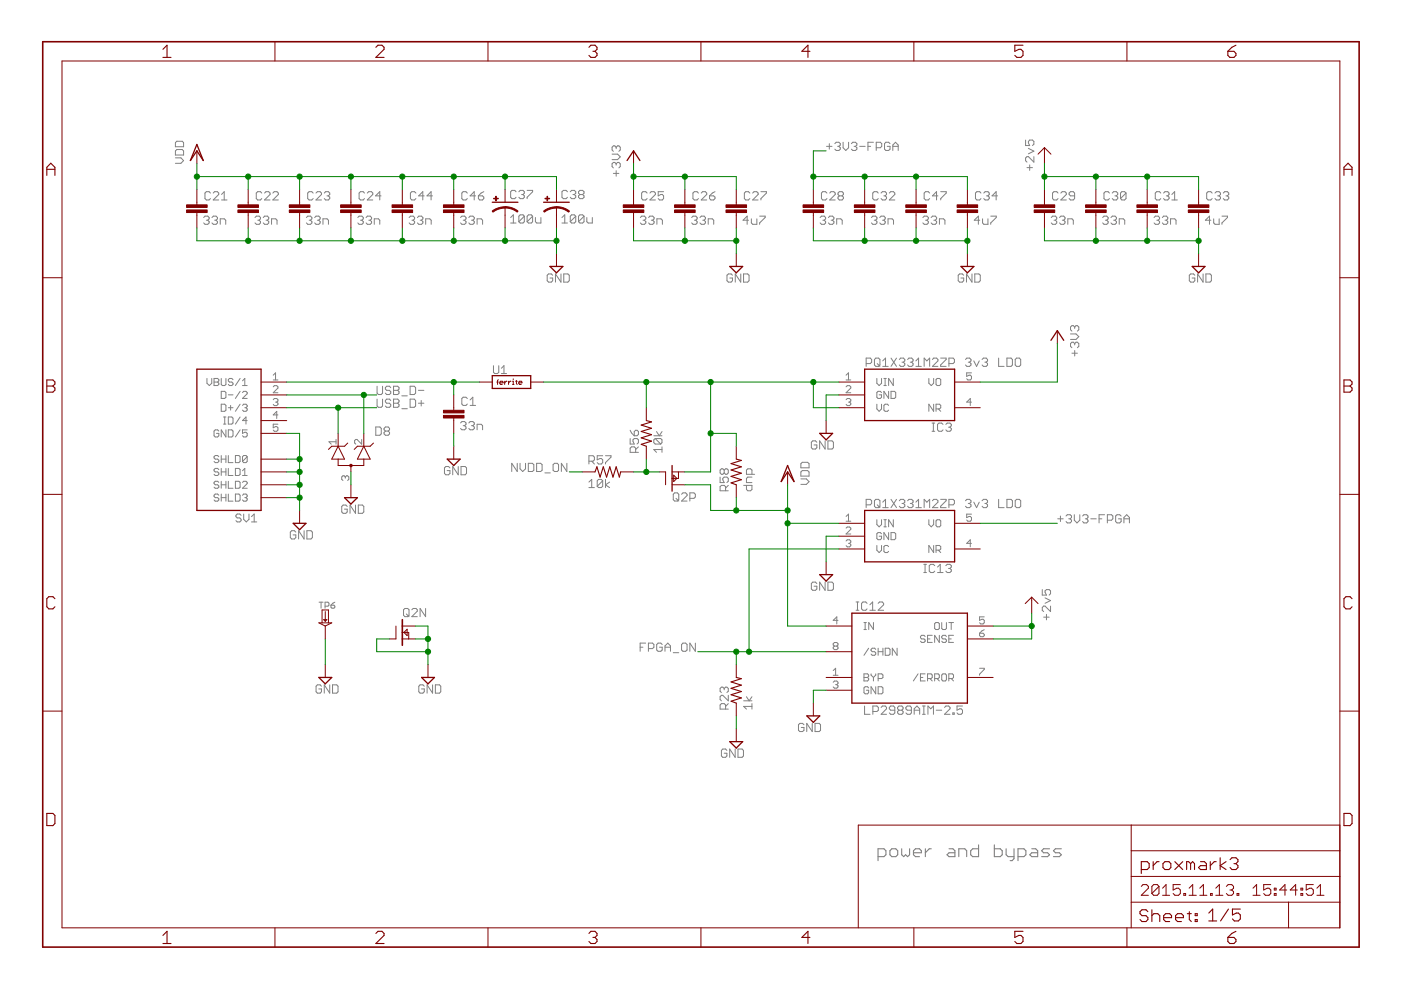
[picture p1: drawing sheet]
<svg xmlns="http://www.w3.org/2000/svg" width="297mm" height="210mm" viewBox="0 0 297 210" stroke-linecap="round" stroke-linejoin="round" font-family="sans-serif">
<g fill="none" stroke="#808080" stroke-width=".21">
<path d="M37.2 33.5h1.2l.5 .6-.5 .5h-1.2M37.5 31.7h1.1l.3 .3v.9h-1.7v-.9zM37.5 30h1.1l.3 .2v.9h-1.7v-.9zM129.8 32.7h1.1l.6 .6-.6 .5h-1.1M130 36.8h1.2M130.6 31.2v.3M130.6 34.7v.3M130.6 36.2v1.2M130.6 34.7l-.3-.3h-.3l-.2 .3v.6l.2 .3M130.6 31.2l-.3-.3h-.3l-.2 .3v.6l.2 .3M130.6 34.7l.3-.3h.3l.3 .3v.6l-.3 .3M130.6 31.2l.3-.3h.3l.3 .3v.6l-.3 .3"/>
<path d="M175.2 31h1.2M175.8 30.5v1.1M177 30.5l.3-.3h.6l.3 .3v.3l-.3 .2M177.6 31h.3M177.9 31l.3 .3v.3l-.3 .3h-.6l-.3-.3M178.8 30.2v1.1l.5 .6 .6-.6v-1.1M180.5 30.5l.3-.3h.6l.3 .3v.3l-.3 .2M181.1 31h.3M181.4 31l.3 .3v.3l-.3 .3h-.6l-.3-.3M182.3 31h1.1M184 31h.6M185.2 30.2h-1.2v1.7"/>
<path d="M185.8 31.3h.8l.3-.3v-.5l-.3-.3h-.8v1.7M188.7 30.5l-.3-.3h-.6l-.3 .3v1.1l.3 .3h.6l.3-.3v-.6h-.6M189.3 31h1.1M189.3 31.9v-1.1l.6-.6 .5 .6v1.1M217.4 29.7v1.2h.9l-.3-.6v-.3l.3-.3h.6l.3 .3v.6l-.3 .3M217.7 35.5h1.2M218 31.5l1.2 .5-1.2 .6M218.3 35v1.1M219.2 33.2v1.2l-1.2-1.2h-.3l-.3 .3v.6l.3 .3M43.2 46.1l.3-.3h.5l.3 .3v.3l-.3 .3M43.8 46.7h.2M44 46.7l.3 .3v.3l-.3 .3h-.5l-.3-.3"/>
<path d="M44.6 40.9l-.3-.3h-.5l-.3 .3v1.2l.3 .3h.5l.3-.3M44.9 46.1l.3-.3h.6l.3 .3v.3l-.3 .3M45.2 40.9l.3-.3h.6l.3 .3v.3l-1.2 1.2h1.2M45.5 46.7h.3M45.8 46.7l.3 .3v.3l-.3 .3h-.6l-.3-.3M46.7 47.6v-1.2h.9l.3 .3v.9M47 42.4h1.1M47 41.2l.5-.6v1.8M54.1 46.1l.3-.3h.5l.3 .3v.3l-.3 .3M54.7 46.7h.2M54.9 46.7l.3 .3v.3l-.3 .3h-.5l-.3-.3M55.5 40.9l-.3-.3h-.6l-.3 .3v1.2l.3 .3h.6l.3-.3"/>
<path d="M55.8 46.1l.3-.3h.6l.3 .3v.3l-.3 .3M56.1 40.9l.3-.3h.6l.3 .3v.3l-1.2 1.2h1.2M56.4 46.7h.3M56.7 46.7l.3 .3v.3l-.3 .3h-.6l-.3-.3M57.6 47.6v-1.2h.9l.2 .3v.9M57.8 40.9l.3-.3h.6l.3 .3v.3l-1.2 1.2h1.2M65 46.1l.3-.3h.5l.3 .3v.3l-.3 .3M65.6 46.7h.2M65.8 46.7l.3 .3v.3l-.3 .3h-.5l-.3-.3M66.4 40.9l-.3-.3h-.6l-.3 .3v1.2l.3 .3h.6l.3-.3M66.7 46.1l.3-.3h.6l.3 .3v.3l-.3 .3M67 40.9l.3-.3h.6l.3 .3v.3l-1.2 1.2h1.2"/>
<path d="M67.3 46.7h.3M67.6 46.7l.3 .3v.3l-.3 .3h-.6l-.3-.3M68.5 47.6v-1.2h.8l.3 .3v.9M68.7 40.9l.3-.3h.6l.3 .3v.3l-.3 .3M69.3 41.5h.3M69.6 41.5l.3 .3v.3l-.3 .3h-.6l-.3-.3M75.9 46.1l.2-.3h.6l.3 .3v.3l-.3 .3M76.4 46.7h.3M76.7 46.7l.3 .3v.3l-.3 .3h-.6l-.2-.3M77.3 40.9l-.3-.3h-.6l-.3 .3v1.2l.3 .3h.6l.3-.3M77.6 46.1l.3-.3h.6l.3 .3v.3l-.3 .3M77.9 40.9l.3-.3h.6l.2 .3v.3l-1.1 1.2h1.1"/>
<path d="M78.2 46.7h.3M78.5 46.7l.3 .3v.3l-.3 .3h-.6l-.3-.3M79.4 47.6v-1.2h.8l.3 .3v.9M80.8 41.5h-1.2l.9-.9v1.8M86.7 46.1l.3-.3h.6l.3 .3v.3l-.3 .3M87.3 46.7h.3M87.6 46.7l.3 .3v.3l-.3 .3h-.6l-.3-.3M88.2 40.9l-.3-.3h-.6l-.3 .3v1.2l.3 .3h.6l.3-.3M88.5 46.1l.3-.3h.6l.3 .3v.3l-.3 .3M89.1 46.7h.3M89.4 46.7l.3 .3v.3l-.3 .3h-.6l-.3-.3M89.9 41.5h-1.1l.8-.9v1.8"/>
<path d="M90.3 47.6v-1.2h.8l.3 .3v.9M91.7 41.5h-1.2l.9-.9v1.8M97.6 46.1l.3-.3h.6l.3 .3v.3l-.3 .3M98.2 46.7h.3M98.5 46.7l.3 .3v.3l-.3 .3h-.6l-.3-.3M99.1 40.9l-.3-.3h-.6l-.3 .3v1.2l.3 .3h.6l.3-.3M99.4 46.1l.3-.3h.6l.3 .3v.3l-.3 .3M100 46.7h.3M100.3 46.7l.3 .3v.3l-.3 .3h-.6l-.3-.3M100.8 41.5h-1.1l.8-.9v1.8M101.2 47.6v-1.2h.8l.3 .3v.9M101.4 41.5h.9l.3 .3v.3l-.3 .3h-.6l-.3-.3z"/>
<path d="M102.6 40.6l-.6 .3-.6 .6M108.3 46.1l.5-.5v1.7M108.3 47.3h1.1M109.4 40.7l-.3-.3h-.6l-.2 .3v1.1l.2 .3h.6l.3-.3M110 40.7l.3-.3h.6l.3 .3v.3l-.3 .3M110.6 41.3h.3M110.9 41.3l.3 .2v.3l-.3 .3h-.6l-.3-.3M111.2 45.8v1.2l-.3 .3h-.6l-.3-.3M111.2 45.8l-.3-.2h-.6l-.3 .2v1.2M111.2 45.8l-1.2 1.2M111.8 40.4h1.1v.3l-1.1 1.1v.3M112.9 45.8v1.2l-.3 .3h-.5l-.3-.3"/>
<path d="M112.9 45.8l-.3-.2h-.5l-.3 .2v1.2M112.9 45.8l-1.1 1.2M113.5 46.1v.9l.3 .3h.9v-1.2M117.2 58.4l-.3-.3h-.6l-.3 .3v1.1l.3 .3h.6l.3-.3v-.6h-.6M118.9 58.1v1.7l-1.1-1.7v1.7M119.1 47.3h1.2M119.1 46.1l.6-.5v1.7M119.5 58.1h.9l.3 .3v1.1l-.3 .3h-.9zM120.3 40.7l-.3-.3h-.6l-.3 .3v1.1l.3 .3h.6l.3-.3M120.9 40.7l.3-.3h.6l.3 .3v.3l-.3 .3M121.5 41.3h.3M121.8 41.3l.3 .2v.3l-.3 .3h-.6l-.3-.3"/>
<path d="M122.1 45.8v1.2l-.3 .3h-.6l-.3-.3M122.1 45.8l-.3-.2h-.6l-.3 .2v1.2M122.1 45.8l-1.2 1.2M123 41.3l-.3-.3v-.3l.3-.3h.5l.3 .3v.3l-.3 .3M123 41.3l-.3 .2v.3l.3 .3h.5l.3-.3v-.3l-.3-.2M123 41.3h.5M123.8 45.8v1.2l-.3 .3h-.5l-.3-.3M123.8 45.8l-.3-.2h-.5l-.3 .2v1.2M123.8 45.8l-1.1 1.2M124.4 46.1v.9l.3 .3h.9v-1.2M135.8 46.1l.3-.3h.5l.3 .3v.3l-.3 .3M136.3 46.7h.3"/>
<path d="M136.6 46.7l.3 .3v.3l-.3 .3h-.5l-.3-.3M137.2 40.9l-.3-.3h-.6l-.3 .3v1.2l.3 .3h.6l.3-.3M137.5 46.1l.3-.3h.6l.3 .3v.3l-.3 .3M137.8 40.9l.3-.3h.6l.3 .3v.3l-1.2 1.2h1.2M138.1 46.7h.3M138.4 46.7l.3 .3v.3l-.3 .3h-.6l-.3-.3M139.3 47.6v-1.2h.8l.3 .3v.9M140.7 40.6h-1.1v.9l.8-.3 .3 .3v.6l-.3 .3h-.6l-.2-.3M146.6 46.1l.3-.3h.6l.3 .3v.3l-.3 .3M147.2 46.7h.3M147.5 46.7l.3 .3v.3l-.3 .3h-.6l-.3-.3M148.1 40.9l-.3-.3h-.6l-.3 .3v1.2l.3 .3h.6l.3-.3"/>
<path d="M148.4 46.1l.3-.3h.6l.3 .3v.3l-.3 .3M148.7 40.9l.3-.3h.5l.3 .3v.3l-1.1 1.2h1.1M149 46.7h.3M149.3 46.7l.3 .3v.3l-.3 .3h-.6l-.3-.3M150.2 47.6v-1.2h.8l.3 .3v.9M150.4 41.5h.9l.3 .3v.3l-.3 .3h-.6l-.3-.3zM151.6 40.6l-.6 .3-.6 .6M155.3 58.4l-.3-.3h-.6l-.3 .3v1.1l.3 .3h.6l.3-.3v-.6h-.6M157.1 58.1v1.7l-1.2-1.7v1.7M157.6 58.1h.9l.3 .3v1.1l-.3 .3h-.9zM158.7 46.7h-1.2l.9-.9v1.8M159 40.9l-.3-.3h-.6l-.3 .3v1.2l.3 .3h.6l.3-.3"/>
<path d="M159.3 46.4v.9l.3 .3h.9v-1.2M159.6 40.9l.3-.3h.5l.3 .3v.3l-1.1 1.2h1.1M161.1 45.8h1.1v.3l-1.1 1.2v.3M161.3 40.6h1.2v.3l-1.2 1.2v.3M173.9 46.1l.3-.3h.6l.2 .3v.3l-.2 .3M174.5 46.7h.3M174.8 46.7l.2 .3v.3l-.2 .3h-.6l-.3-.3M175.3 40.9l-.3-.3h-.6l-.2 .3v1.2l.2 .3h.6l.3-.3M175.6 46.1l.3-.3h.6l.3 .3v.3l-.3 .3M175.9 40.9l.3-.3h.6l.3 .3v.3l-1.2 1.2h1.2M176.2 46.7h.3M176.5 46.7l.3 .3v.3l-.3 .3h-.6l-.3-.3"/>
<path d="M177.4 47.6v-1.2h.9l.3 .3v.9M177.9 41.5l-.2-.3v-.3l.2-.3h.6l.3 .3v.3l-.3 .3M177.9 41.5l-.2 .3v.3l.2 .3h.6l.3-.3v-.3l-.3-.3M177.9 41.5h.6M184.8 46.1l.3-.3h.6l.2 .3v.3l-.2 .3M185.4 46.7h.3M185.7 46.7l.2 .3v.3l-.2 .3h-.6l-.3-.3M186.2 40.9l-.3-.3h-.6l-.3 .3v1.2l.3 .3h.6l.3-.3M186.5 46.1l.3-.3h.6l.3 .3v.3l-.3 .3M186.8 40.9l.3-.3h.6l.3 .3v.3l-.3 .3M187.1 46.7h.3M187.4 41.5h.3"/>
<path d="M187.4 46.7l.3 .3v.3l-.3 .3h-.6l-.3-.3M187.7 41.5l.3 .3v.3l-.3 .3h-.6l-.3-.3M188.3 47.6v-1.2h.8l.3 .3v.9M188.6 40.9l.2-.3h.6l.3 .3v.3l-1.1 1.2h1.1M195.7 46.1l.3-.3h.5l.3 .3v.3l-.3 .3M196.2 46.7h.3M196.5 46.7l.3 .3v.3l-.3 .3h-.5l-.3-.3M197.1 40.9l-.3-.3h-.6l-.3 .3v1.2l.3 .3h.6l.3-.3M197.4 46.1l.3-.3h.6l.3 .3v.3l-.3 .3M198 46.7h.3M198.3 46.7l.3 .3v.3l-.3 .3h-.6l-.3-.3M198.9 41.5h-1.2l.9-.9v1.8"/>
<path d="M199.2 47.6v-1.2h.8l.3 .3v.9M199.5 40.6h1.1v.3l-1.1 1.2v.3M204.3 58.4l-.3-.3h-.5l-.3 .3v1.1l.3 .3h.5l.3-.3v-.6h-.6M206.1 58.1v1.7l-1.2-1.7v1.7M206.7 58.1h.8l.3 .3v1.1l-.3 .3h-.8zM207.7 46.7h-1.1l.8-.9v1.8M208 40.9l-.3-.3h-.6l-.3 .3v1.2l.3 .3h.6l.3-.3M208.3 46.4v.9l.3 .3h.9v-1.2M208.6 40.9l.3-.3h.6l.2 .3v.3l-.2 .3M209.2 41.5h.3M209.5 41.5l.2 .3v.3l-.2 .3h-.6l-.3-.3M210.1 45.8h1.1v.3l-1.1 1.2v.3"/>
<path d="M211.5 41.5h-1.2l.9-.9v1.8M222.9 46.1l.3-.3h.6l.2 .3v.3l-.2 .3M223.5 46.7h.3M223.8 46.7l.2 .3v.3l-.2 .3h-.6l-.3-.3M224.3 40.9l-.3-.3h-.5l-.3 .3v1.2l.3 .3h.5l.3-.3M224.6 46.1l.3-.3h.6l.3 .3v.3l-.3 .3M224.9 40.9l.3-.3h.6l.3 .3v.3l-1.2 1.2h1.2M225.2 46.7h.3M225.5 46.7l.3 .3v.3l-.3 .3h-.6l-.3-.3M226.4 47.6v-1.2h.9l.3 .3v.9M227.8 41.5h-.8l-.3-.3v-.3l.3-.3h.5l.3 .3v1.2l-.3 .3h-.5l-.3-.3M233.8 46.1l.3-.3h.6l.2 .3v.3l-.2 .3"/>
<path d="M234.4 46.7h.3M234.7 46.7l.2 .3v.3l-.2 .3h-.6l-.3-.3M235.2 40.9l-.3-.3h-.5l-.3 .3v1.2l.3 .3h.5l.3-.3M235.5 46.1l.3-.3h.6l.3 .3v.3l-.3 .3M235.8 40.9l.3-.3h.6l.3 .3v.3l-.3 .3M236.1 46.7h.3M236.4 41.5h.3M236.4 46.7l.3 .3v.3l-.3 .3h-.6l-.3-.3M236.7 41.5l.3 .3v.3l-.3 .3h-.6l-.3-.3M237.3 47.6v-1.2h.9l.3 .3v.9M238.7 40.9l-.3-.3h-.6l-.2 .3v1.2M238.7 40.9v1.2l-.3 .3h-.6l-.2-.3"/>
<path d="M238.7 40.9l-1.1 1.2M244.7 46.1l.3-.3h.6l.3 .3v.3l-.3 .3M245.3 46.7h.3M245.6 46.7l.3 .3v.3l-.3 .3h-.6l-.3-.3M246.1 40.9l-.3-.3h-.6l-.3 .3v1.2l.3 .3h.6l.3-.3M246.4 46.1l.3-.3h.6l.3 .3v.3l-.3 .3M246.7 40.9l.3-.3h.6l.3 .3v.3l-.3 .3M247 46.7h.3M247.3 41.5h.3M247.3 46.7l.3 .3v.3l-.3 .3h-.6l-.3-.3M247.6 41.5l.3 .3v.3l-.3 .3h-.6l-.3-.3M248.2 47.6v-1.2h.9l.2 .3v.9"/>
<path d="M248.5 42.4h1.1M248.5 41.2l.5-.6v1.8M253.3 58.4l-.3-.3h-.5l-.3 .3v1.1l.3 .3h.5l.3-.3v-.6h-.5M255.1 58.1v1.7l-1.2-1.7v1.7M255.7 58.1h.8l.3 .3v1.1l-.3 .3h-.8zM256.7 46.7h-1.1l.8-.9v1.8M257 40.9l-.3-.3h-.6l-.3 .3v1.2l.3 .3h.6l.3-.3M257.3 46.4v.9l.3 .3h.9v-1.2M257.6 40.9l.3-.3h.6l.3 .3v.3l-.3 .3M258.2 41.5h.3M258.5 41.5l.3 .3v.3l-.3 .3h-.6l-.3-.3M259.1 45.8h1.1v.3l-1.1 1.2v.3"/>
<path d="M259.4 40.9l.3-.3h.5l.3 .3v.3l-.3 .3M259.9 41.5h.3M260.2 41.5l.3 .3v.3l-.3 .3h-.5l-.3-.3M57.9 79.5l.5-.4v1.5M104.6 77.5v1.4l.3 .3h.6l.2-.3v-1.4M106.3 79.2h1.1M106.3 78.1l.5-.6v1.7M179.4 79.5l.5-.4v1.5M183.6 77.1h.9l.3-.3v-.6l-.3-.3h-.9v1.8M185.7 75.9h.6l.3 .3v1.2l-.3 .3h-.6l-.3-.3v-1.2zM186 77.1l.6 .6M187.2 77.7h1.1"/>
<path d="M187.2 76.5l.5-.6v1.8M188.9 75.9l1.2 1.8M190.1 75.9l-1.2 1.8M190.7 76.2l.3-.3h.5l.3 .3v.3l-.3 .3M191.2 76.8h.3M191.5 76.8l.3 .3v.3l-.3 .3h-.5l-.3-.3M192.4 76.2l.3-.3h.6l.3 .3v.3l-.3 .3M193 76.8h.3M193.3 76.8l.3 .3v.3l-.3 .3h-.6l-.3-.3M194.2 77.7h1.1M194.2 76.5l.6-.6v1.8M195.9 77.7v-1.8l.6 .6 .6-.6v1.8"/>
<path d="M197.7 76.2l.3-.3h.6l.3 .3v.3l-1.2 1.2h1.2M199.4 75.9h1.2v.3l-1.2 1.2v.3h1.2M201.2 77.1h.9l.3-.3v-.6l-.3-.3h-.9v1.8M204.7 76.2l.3-.3h.6l.3 .3v.3l-.3 .3M205.3 76.8h.3M205.6 76.8l.3 .3v.3l-.3 .3h-.6l-.3-.3M206 79.1h-1v.7l.5-.3h.2l.3 .3v.5l-.3 .3h-.5l-.2-.3M206.5 76.5l.6 1.2 .5-1.2M208.2 76.2l.3-.3h.6l.3 .3v.3l-.3 .3M208.8 76.8h.3M209.1 76.8l.3 .3v.3l-.3 .3h-.6l-.3-.3M211.7 75.9v1.8h1.2"/>
<path d="M213.5 75.9h.9l.3 .3v1.2l-.3 .3h-.9zM215.5 75.9h.6l.3 .3v1.2l-.3 .3h-.6l-.3-.3v-1.2zM227 70.8h1.1l.6 .6-.6 .6h-1.1M227.3 74.9h1.1M227.9 69.3v.3M227.9 72.9v.2M227.9 74.3v1.2M227.9 72.9l-.3-.3h-.3l-.3 .3v.5l.3 .3M227.9 69.3l-.3-.3h-.3l-.3 .3v.6l.3 .3M227.9 72.9l.2-.3h.3l.3 .3v.5l-.3 .3M227.9 69.3l.2-.3h.3l.3 .3v.6l-.3 .3M43.9 80.2v1.1l.5 .4 .5-.4v-1.1"/>
<path d="M45.4 80.2h.7l.3 .3v.3l-.3 .2 .3 .3v.2l-.3 .2h-.7zM45.4 81h.7M46.4 91.4l-.3-.3h-.5l-.2 .3v1l.2 .2h.5l.3-.2v-.5h-.5M46.4 96.8l-.3-.2h-.5l-.2 .2v.3l.2 .2h.5l.3 .3v.2l-.3 .3h-.5l-.2-.3M46.4 99.6l-.3-.3h-.5l-.2 .3v.2l.2 .3h.5l.3 .2v.3l-.3 .2h-.5l-.2-.2M46.9 83h.7l.3 .2v1l-.3 .3h-.7zM46.9 85.7h.7l.3 .3v1l-.3 .2h-.7zM46.9 80.2v1.3l.2 .2h.5l.3-.2v-1.3M46.9 96.6v1.5M46.9 99.3v1.5M46.9 97.3h1M47.4 89.9h.5"/>
<path d="M47.4 88.4h.5M47.6 88.4v1.5M47.9 91.1v1.5l-1-1.5v1.5M47.9 96.6v1.5M47.9 99.3v1.5M48.4 83.7h1M48.4 88.4h.7l.3 .3v1l-.3 .2h-.7zM48.4 91.1h.7l.3 .3v1l-.3 .2h-.7zM48.4 96.6v1.5h1M48.4 99.3v1.5h1M48.4 86.4h1M48.9 86v1"/>
<path d="M49.4 80.5l-.3-.3h-.5l-.2 .6 .2 .2h.5l.3 .3v.2l-.3 .2h-.5l-.2-.2M49.9 96.6h.8l.2 .2v1l-.2 .3h-.8zM49.9 99.3h.8l.2 .3v1l-.2 .2h-.8zM50.9 80.2l-1 1.5M50.9 83l-1 1.5M50.9 85.7l-1 1.5M50.9 88.4l-1 1.5M50.9 91.1l-1 1.5M51.4 83.2l.3-.2h.5l.2 .2v.3l-1 1h1M51.4 86l.3-.3h.5l.2 .3v.2l-.2 .2M51.4 81.7h1M51.4 80.8l.5-.6v1.5"/>
<path d="M51.4 99.8l.5-.5v1.5M51.9 86.4h.3M52.2 86.4l.2 .3v.3l-.2 .2h-.5l-.3-.2M52.4 91.1h-1v.8l.8-.2 .2 .2v.5l-.2 .2h-.5l-.3-.2M52.4 96.8v1l-.2 .3h-.5l-.3-.3M52.4 89.2h-1l.8-.8v1.5M52.4 96.8l-.2-.2h-.5l-.3 .2v1M52.4 96.8l-1 1M57.9 84.8l.3-.3h.5l.2 .3v.2l-.2 .3M57.9 82l.3-.2h.5l.2 .2v.3l-1 1h1M57.9 80.6h1M58.4 85.3h.3"/>
<path d="M58.7 85.3l.2 .2v.2l-.2 .3h-.5l-.3-.3M58.9 89.9h-1v.8l.8-.3 .2 .3v.5l-.2 .2h-.5l-.3-.2M58.9 88h-1l.8-.8v1.5M71.2 93.7h-1.5l.5 .5M71.2 93.2v1M76.7 93.2v1l-1-1-.5 .2v.5l.2 .3M79.7 90.5h.8l.3 .3v1.2l-.3 .3h-.8zM79.9 81.9v1.5l.3 .3h.6l.3-.3v-1.5M79.9 84.6v1.5l.3 .3h.6l.3-.3v-1.5M81.7 91.4l-.3 .3v.3l.3 .3h.6l.3-.3v-.3l-.3-.3M81.7 91.4l-.3-.3v-.3l.3-.3h.6l.3 .3v.3l-.3 .3M81.7 91.4h.6"/>
<path d="M82.8 82.2l-.2-.3h-.6l-.3 .3v.3l.3 .3h.6l.2 .3v.3l-.2 .3h-.6l-.3-.3M82.8 84.9l-.2-.3h-.6l-.3 .3v.3l.3 .3h.6l.2 .3v.3l-.2 .3h-.6l-.3-.3M83.4 81.9h.9l.3 .3v.3l-.3 .3 .3 .3v.3l-.3 .3h-.9zM83.4 82.8h.9M83.4 84.6h.9l.3 .3v.3l-.3 .3 .3 .3v.3l-.3 .3h-.9zM83.4 85.5h.9M85.2 83.9h1.2M85.2 86.7h1.2M87 81.9h.8l.3 .3v1.2l-.3 .3h-.8zM87 84.6h.8l.3 .3v1.2l-.3 .3h-.8zM88.7 82.8h1.2M88.7 85.5h1.2"/>
<path d="M89.3 84.9v1.2M95.4 99.2l-.3-.3h-.6l-.3 .3v1.2l.3 .3h.6l.3-.3v-.6h-.6M97.2 98.9v1.8l-1.2-1.8v1.8M97.6 89.7l.3-.3h.6l.3 .3v.3l-.3 .3M97.7 98.9h.9l.3 .3v1.2l-.3 .3h-.9zM98.2 90.3h.3M98.5 90.3l.3 .3v.2l-.3 .3h-.6l-.3-.3M99.1 84.5l-.3-.3h-.6l-.3 .3v1.2l.3 .3h.6l.3-.3M99.4 89.7l.3-.3h.6l.3 .3v.3l-.3 .3M99.7 86h1.1M99.7 84.8l.5-.6v1.8M100 90.3h.3"/>
<path d="M100.3 90.3l.3 .3v.2l-.3 .3h-.6l-.3-.3M101.2 91.1v-1.1h.8l.3 .3v.8M109.7 98.2v1.8l-1.2-1.8v1.8M110.3 98.2v1.2l.5 .6 .6-.6v-1.2M112 98.2h.9l.3 .3v1.2l-.3 .3h-.9zM113.8 98.2h.8l.3 .3v1.2l-.3 .3h-.8zM117.3 98.5l.3-.3h.6l.2 .3v1.2l-.2 .3h-.6l-.3-.3zM120.2 98.2v1.8l-1.2-1.8v1.8M124.9 97.8h.8l.3-.3v-.6l-.3-.3h-.8v1.8M125.5 97.8l.5 .6M127.8 96.6h-1.2v.9l.6-.3h.3l.3 .3v.6l-.3 .3h-.6l-.3-.3M128.4 96.6h1.1v.3l-1.1 1.2v.3"/>
<path d="M133.6 93v1.1h.9l-.3-.8 .3-.3h.6l.3 .3v.6l-.3 .2M133.6 91.2l.9 1.2M134.5 91.5l.3-.3h.3l.3 .3v.6l-.3 .3h-.6zM134.8 95.9v-.9l-.3-.3h-.6l-.3 .3v.9h1.8M135.4 94.7l-.6 .6M138.6 92.4h1.8M138.9 93h1.2l.3 .3v.6l-.3 .2M138.9 93l-.3 .3v.6l.3 .2h1.2M138.9 93l1.2 1.1M139.2 91.5l.6 .9 .6-.9M140.4 95.3h-1.8l.6 .6M140.4 94.7v1.2"/>
<path d="M153.5 99.7l-.3-.3h-.2l-.3 .3v.6l.3 .3h.2l.3-.3M153.5 99.7l.3-.3h.3l.3 .3v.6l-.3 .3h-.3l-.3-.3M153.5 99.7v.6M169.8 98.3l.3-.3h1.1l.3 .3v.9h-1.7zM170.1 99.8h1.1l.3 .3v.8h-1.7v-.8zM173.2 93.8l-.3-.3h-.6l-.3 .3v1.1l.3 .3h.6l.3-.3v-.6h-.6M174.9 93.5v1.7l-1.1-1.7v1.7M175.5 93.5h.9l.3 .3v1.1l-.3 .3h-.9zM179.4 84.8l.2-.3h.5l.3 .3v.2l-.3 .3M179.4 82l.2-.2h.5l.3 .2v.3l-1 1h1M179.4 80.6h1M179.9 85.3h.2"/>
<path d="M180.1 85.3l.3 .2v.2l-.3 .3h-.5l-.2-.3M185.9 80.2v1.1l.5 .4 .5-.4v-1.1M185.9 85.7v1l.5 .5 .5-.5v-1M186.9 83.2l-.3-.2h-.4l-.3 .2v1l.3 .3h.4l.3-.3v-.5h-.5M187.4 81.7h.5M187.4 80.2h.5M187.7 80.2v1.5M188.4 86l-.2-.3h-.5l-.3 .3v1l.3 .2h.5l.2-.2M188.4 83v1.5l-1-1.5v1.5M188.9 83h.8l.2 .2v1l-.2 .3h-.8zM189.4 80.2v1.5l-1-1.5v1.5M196.9 80.2v1.1l.5 .4 .6-.4v-1.1"/>
<path d="M197.6 91.4h.6M197.6 89.7h.6M197.9 89.7v1.7M198 85.7v1.5l-1.1-1.5v1.5M198.5 86.7h.7l.3-.3v-.4l-.3-.3h-.7v1.5M198.7 80.2h.5l.3 .3v1l-.3 .2h-.5l-.2-.2v-1zM198.9 86.7l.6 .5M199.9 90l-.3-.3h-.5l-.3 .3v1.1l.3 .3h.5l.3-.3M200.5 90l.3-.3h.6l.3 .3v.3l-.3 .3M201.1 90.6h.3M201.4 90.6l.3 .3v.2l-.3 .3h-.6l-.3-.3M206 85.3h-1l.7-.8v1.5"/>
<path d="M46.4 102.3l-.3-.3h-.5l-.2 .3v.2l.2 .3h.5l.3 .2v.3l-.3 .2h-.5l-.2-.2M46.4 105l-.3-.2h-.5l-.2 .2v.3l.2 .2h.5l.3 .2v.3l-.3 .3h-.5l-.2-.3M46.9 102v1.5M46.9 104.8v1.5M46.9 100.1h1M46.9 102.8h1M46.9 105.5h1M47.9 102v1.5M47.9 104.8v1.5M48.4 102v1.5h1M48.4 104.8v1.5h1M49.9 102h.8l.2 .3v1l-.2 .2h-.8z"/>
<path d="M49.9 104.8h.8l.2 .2v1l-.2 .3h-.8zM51.1 109.3l-.3-.3h-.5l-.3 .3v.2l.3 .3h.5l.3 .3v.3l-.3 .3h-.5l-.3-.3M51.4 105l.3-.2h.5l.2 .2v.3l-.2 .2M51.4 102.3l.3-.3h.5l.2 .3v.2l-1 1h1M51.4 100.8h1M51.7 109v1.1l.5 .6 .6-.6v-1.1M51.9 105.5h.3M52.2 105.5l.2 .2v.3l-.2 .3h-.5l-.3-.3M53.3 110.7h1.1M53.3 109.5l.6-.5v1.7M62.7 112.8l-.3-.3h-.6l-.2 .3v1.2l.2 .3h.6l.3-.3v-.6h-.6M64.5 112.5v1.8l-1.2-1.8v1.8"/>
<path d="M65.1 112.5h.8l.3 .3v1.2l-.3 .3h-.8zM73.2 101.1l.3-.2h.2l.3 .2v.5l-.3 .3M73.2 101.1l-.2-.2h-.3l-.2 .2v.5l.2 .3M73.2 101.1v.3M73.6 107.4l-.3-.3h-.6l-.2 .3v1.1l.2 .3h.6l.3-.3v-.6h-.6M75.4 107.1v1.7l-1.2-1.7v1.7M76 107.1h.8l.3 .3v1.1l-.3 .3h-.8zM115.5 100.3h1.2M124.9 102.2l.6-.6v1.8M124.9 103.4h1.1M127.8 101.9v1.2l-.3 .3h-.6l-.3-.3M127.8 101.9l-.3-.3h-.6l-.3 .3v1.2"/>
<path d="M127.8 101.9l-1.2 1.2M128.4 101.6v1.8M129.2 102.2l-.8 .6 .8 .6M142.7 104.8l.3-.3h.6l.3 .3v1.2l-.3 .2h-.6l-.3-.2zM143.3 105.7l.6 .5M144.5 104.8l.3-.3h.6l.3 .3v.3l-1.2 1.1h1.2M146.3 105.7h.8l.3-.3v-.6l-.3-.3h-.8v1.7M152.7 101.2v1.1h.8l-.3-.6v-.3l.3-.2h.6l.3 .2v.6l-.3 .3M153.8 104.1v-.9l-.3-.3h-.5l-.3 .3v.9h1.7M154.4 102.9l-.6 .6M157.7 102.9h1.7v.9l-.3 .3h-.5l-.3-.3v-.9M159.4 100.6v-.9l-.3-.3h-.5l-.3 .3v.9h1.7"/>
<path d="M159.4 101.2h-.8l-.3 .2v.9h1.1M169.8 101.5h1.2l.5 .6-.5 .6h-1.2M179.4 112l.2-.3h.5l.3 .3v.2l-1 1h1M179.4 114.7l.2-.3h.5l.3 .3v.3l-.3 .2M179.4 109.5l.5-.5v1.5M179.4 110.5h1M179.9 115.2h.2M180.1 115.2l.3 .2v.3l-.3 .3h-.5l-.2-.3M183.6 107h.9l.3-.3v-.5l-.3-.3h-.9v1.7M185.7 105.9h.6l.3 .3v1.1l-.3 .3h-.6l-.3-.3v-1.1zM185.9 110.2v1l.5 .5 .5-.5v-1M185.9 115.7v.9l.5 .6 .5-.6v-.9"/>
<path d="M186 107l.6 .6M186.9 113.2l-.3-.3h-.4l-.3 .3v1l.3 .2h.4l.3-.2v-.5h-.5M187.2 106.5l.5-.6v1.7M187.2 107.6h1.1M187.4 111.7h.5M187.4 110.2h.5M187.7 110.2v1.5M188.4 112.9v1.5l-1-1.5v1.5M188.4 115.9l-.2-.2h-.5l-.3 .2v1l.3 .3h.5l.2-.3M188.9 112.9h.8l.2 .3v1l-.2 .2h-.8zM188.9 105.9l1.2 1.7M189.4 110.2v1.5l-1-1.5v1.5"/>
<path d="M190.1 105.9l-1.2 1.7M190.7 106.2l.3-.3h.5l.3 .3v.3l-.3 .2M191.2 106.7h.3M191.5 106.7l.3 .3v.3l-.3 .3h-.5l-.3-.3M192.4 106.2l.3-.3h.6l.3 .3v.3l-.3 .2M193 106.7h.3M193.3 106.7l.3 .3v.3l-.3 .3h-.6l-.3-.3M194.2 106.5l.6-.6v1.7M194.2 107.6h1.1M195.9 119.7h.5M195.9 107.6v-1.7l.6 .6 .6-.6v1.7M196.1 119.7v1.7"/>
<path d="M196.9 110.2v1l.5 .5 .6-.5v-1M197.7 106.2l.3-.3h.6l.3 .3v.3l-1.2 1.1h1.2M198 115.7v1.5l-1.1-1.5v1.5M198.2 119.9l-.3-.2h-.6l-.3 .2v1.2l.3 .3h.6l.3-.3M198.5 116.6h.7l.3-.2v-.5l-.3-.2h-.7v1.5M198.7 110.2h.5l.3 .2v1l-.3 .3h-.5l-.2-.3v-1zM198.9 116.6l.6 .6M199.4 105.9h1.2v.3l-1.2 1.1v.3h1.2M200.5 119.9l.3-.2h.6l.3 .2v.3l-.3 .3M201.2 107h.9l.3-.3v-.5l-.3-.3h-.9v1.7M204.7 106.2l.3-.3h.6l.3 .3v.3l-.3 .2M205.3 106.7h.3"/>
<path d="M205.6 106.7l.3 .3v.3l-.3 .3h-.6l-.3-.3M206 115.2h-1l.7-.8v1.6M206 109h-1v.7l.5-.2h.2l.3 .2v.6l-.3 .2h-.5l-.2-.2M206.5 106.5l.6 1.1 .5-1.1M208.2 106.2l.3-.3h.6l.3 .3v.3l-.3 .2M208.8 106.7h.3M209.1 106.7l.3 .3v.3l-.3 .3h-.6l-.3-.3M211.7 105.9v1.7h1.2M213.5 105.9h.9l.3 .3v1.1l-.3 .3h-.9zM215.5 105.9h.6l.3 .3v1.1l-.3 .3h-.6l-.3-.3v-1.1zM224.3 110h1.1M224.8 109.4v1.2"/>
<path d="M226 109.4l.3-.3h.6l.3 .3v.3l-.3 .3M226.6 110h.3M226.9 110l.3 .3v.3l-.3 .3h-.6l-.3-.3M227.8 109.1v1.2l.5 .6 .6-.6v-1.2M229.5 109.4l.3-.3h.6l.3 .3v.3l-.3 .3M230.1 110h.3M230.4 110l.3 .3v.3l-.3 .3h-.6l-.3-.3M231.3 110h1.1M233 110h.6M234.2 109.1h-1.2v1.8M234.8 110.3h.8l.3-.3v-.6l-.3-.3h-.8v1.8M237.7 109.4l-.3-.3h-.6l-.3 .3v1.2l.3 .3h.6l.3-.3v-.6h-.6"/>
<path d="M238.3 110.9v-1.2l.6-.6 .6 .6v1.2M238.3 110h1.2M67.6 127.7h.9M68.1 127.7v1.2M68.9 128.5h.6l.2-.2v-.4l-.2-.2h-.6v1.2M70.2 128.3h.6l.2 .4-.2 .2h-.4l-.2-.2zM71 127.7l-.8 .6M85.6 129.3l.3-.3h.5l.3 .3v1.2l-.3 .2h-.5l-.3-.2zM86.1 130.2l.6 .5M87.3 129.3l.3-.3h.6l.3 .3v.3l-1.2 1.1h1.2M90.2 129v1.7l-1.1-1.7v1.7M135.7 137.2h.6"/>
<path d="M136.9 136.4h-1.2v1.7M137.5 137.5h.8l.3-.3v-.5l-.3-.3h-.8v1.7M140.4 136.7l-.3-.3h-.6l-.3 .3v1.1l.3 .3h.6l.3-.3v-.6h-.6M141 137.2h1.2M141 138.1v-1.2l.6-.5 .6 .5v1.2M142.7 138.4h1.2M144.5 136.7l.3-.3h.6l.3 .3v1.1l-.3 .3h-.6l-.3-.3zM147.4 136.4v1.7l-1.1-1.7v1.7M173.2 123.7l-.3-.3h-.6l-.3 .3v1.2l.3 .3h.6l.3-.3v-.6h-.6M174.9 123.4v1.8l-1.1-1.8v1.8M175.5 123.4h.9l.3 .3v1.2l-.3 .3h-.9zM176.9 137l-.2-.3v-.2l.2-.3h.5l.3 .3v.2l-.3 .3"/>
<path d="M176.9 137l-.2 .2v.3l.2 .2h.5l.3-.2v-.3l-.3-.2M176.9 137h.5M177.7 131.5h-1l.7-.7v1.5M181.5 129.4h.6M181.5 127.6h.6M181.8 127.6v1.8M183.2 132h.5M183.2 133.5h.5M183.4 132v1.5M183.8 127.9l-.2-.3h-.6l-.3 .3v1.2l.3 .3h.6l.2-.3M184.2 137.4l-1 1.5M184.4 129.4h1.2"/>
<path d="M184.4 128.2l.6-.6v1.8M185.2 132v1.5l-1-1.5v1.5M185.7 137.7l-.3-.3h-.5l-.2 .3v.2l.2 .3h.5l.3 .2-.3 .5h-.5l-.2-.2M186.2 127.9l.3-.3h.5l.3 .3v.3l-1.1 1.2h1.1M186.2 137.4v1.5M186.2 138.2h1M187.2 137.4v1.5M187.7 137.4h.7l.3 .3v1l-.3 .2h-.7zM190.2 137.4v1.5l-1-1.5v1.5M195.9 121.4h.5M196.2 135l-.3-.3h-.5l-.2 .3v.2l.2 .3h.5l.3 .2v.3l-.3 .2h-.5l-.2-.2M196.7 135.5h.5"/>
<path d="M197.7 134.7h-1v1.5h1M198.2 132.2l.2-.2h.5l.3 .2v1l-.3 .3h-.5l-.2-.3zM198.8 121.4h1.1M198.8 120.2l.5-.5v1.7M199.2 134.7v1.5l-1-1.5v1.5M199.7 132v1.2l.2 .3h.5l.3-.3v-1.2M200.7 135l-.3-.3h-.5l-.2 .3v.2l.2 .3h.5l.3 .2-.3 .5h-.5l-.2-.2M201.1 120.5h.3M201.2 132h1M201.2 135.5h.5M201.4 120.5l.3 .3v.3l-.3 .3h-.6l-.3-.3M201.7 132v1.5"/>
<path d="M202.2 134.7h-1v1.5h1M207.7 134.3h.7l.3 .2v.3l-.3 .2h-.5l-.2-.2zM208.7 130.8h-1v.7l.5-.2 .5 .2v.5l-.3 .3h-.5l-.2-.3M208.7 133.5l-1 .8M221 125v1.2h.9l-.3-.6v-.3l.3-.3h.5l.3 .3v.6l-.3 .3M221.3 130.9h1.1M221.6 126.8l1.1 .5-1.1 .6M221.9 130.3v1.1M222.7 128.5v1.2l-1.1-1.2h-.3l-.3 .3v.6l.3 .3M68.2 145.5l-.3-.3h-.6l-.3 .3v1.2l.3 .3h.6l.3-.3v-.6h-.6M69.9 145.2v1.8l-1.2-1.8v1.8M70.5 145.2h.9l.3 .3v1.2l-.3 .3h-.9z"/>
<path d="M90 145.5l-.3-.3h-.6l-.3 .3v1.2l.3 .3h.6l.3-.3v-.6h-.6M91.7 145.2v1.8l-1.1-1.8v1.8M92.3 145.2h.9l.3 .3v1.2l-.3 .3h-.9zM153.5 146l-.3-.3h-.2l-.3 .3v.6l.3 .2M153.5 146l.3-.3h.3l.3 .3v.6l-.3 .2M153.5 146v.3M153.8 150.3v-.8l-.3-.3h-.5l-.3 .3v.8h1.7M154.1 159.1l-.3-.3h-.6l-.2 .3v1.2l.2 .3h.6l.3-.3v-.6h-.6M154.4 147.4v1.2l-1.2-1.2h-.2l-.3 .3v.6l.3 .3M154.4 149.2l-.6 .6M155.9 158.8v1.8l-1.2-1.8v1.8M156.5 158.8h.8l.3 .3v1.2l-.3 .3h-.8z"/>
<path d="M157.7 148.6h1.7M158.3 147.7l.5 .9 .6-.9M159.4 149.8h-1.7l.6 .5M159.4 149.2v1.1M170.5 153.7l-.3-.3h-.6l-.3 .3v1.1l.3 .3h.6l.3-.3v-.6h-.6M172.2 153.4v1.7l-1.2-1.7v1.7M172.8 153.4h.9l.3 .3v1.1l-.3 .3h-.9zM176.7 144.7l.2-.3h.5l.3 .3v.2l-.3 .3M176.7 142.2l.5-.5v1.5M176.7 143.2h1M177.2 145.2h.2M177.4 145.2l.3 .2v.2l-.3 .3h-.5l-.2-.3"/>
<path d="M183.2 142.9h.7l.3 .2-.3 .5 .3 .3v.2l-.3 .3h-.7zM183.2 143.6h.7M183.3 149.7v1.7h1.2M184.2 145.9l-.3-.3h-.5l-.2 .3v1l.2 .2h.5l.3-.2v-.6h-.5M184.7 142.9v.2l.5 .5M185.1 150.9h.8l.3-.3v-.6l-.3-.3h-.8v1.7M185.2 143.6v.8M185.7 145.6v1.5l-1-1.5v1.5M185.7 142.9v.2l-.5 .5M186.2 143.9h.7l.3-.3v-.5l-.3-.2h-.7v1.5M186.2 145.6h.7l.3 .3v1l-.3 .2h-.7zM186.8 150l.3-.3h.6l.3 .3v.3l-1.2 1.1h1.2"/>
<path d="M189.7 150.6h-.9l-.2-.3v-.3l.2-.3h.6l.3 .3v1.2l-.3 .2h-.6l-.2-.2M190.6 150.6l-.3 .3v.3l.3 .2h.6l.3-.2v-.3l-.3-.3M190.6 150.6l-.3-.3v-.3l.3-.3h.6l.3 .3v.3l-.3 .3M190.6 150.6h.6M193.2 150.6h-.8l-.3-.3v-.3l.3-.3h.6l.2 .3v1.2l-.2 .2h-.6l-.3-.2M193.8 150.6h1.2M193.8 151.4v-1.1l.6-.6 .6 .6v1.1M194.6 142.9l-.9 1.5M195.2 143.6h.5M195.6 151.4h.6M195.6 149.7h.6M195.9 149.7v1.7"/>
<path d="M196.2 142.9h-1v1.5h1M196.7 143.9h.7l.3-.3v-.5l-.3-.2h-.7v1.5M196.7 151.4v-1.7l.6 .6 .6-.6v1.7M197.2 143.9l.5 .5M198.2 143.9h.7l.3-.3v-.5l-.3-.2h-.7v1.5M198.5 150.6h1.2M198.7 143.9l.5 .5M199.9 142.9h.5l.3 .2v1l-.3 .3h-.5l-.2-.3v-1zM200.3 150l.3-.3h.5l.3 .3v.3l-1.1 1.1h1.1M201.2 143.9h.7l.3-.3v-.5l-.3-.2h-.7v1.5M201.7 143.9l.5 .5M202 151.2h.3v.2h-.3z"/>
<path d="M204.1 149.7h-1.2v.9l.6-.3h.3l.3 .3v.6l-.3 .2h-.6l-.3-.2M207.7 141.7h1v.2l-1 1v.3"/>
</g>
<g fill="none" stroke="#808080" stroke-width=".23">
<path d="M189.1 180h.8l.4 .4v.8l-.4 .4h-.8l-.4-.4v-.8zM191.2 180v1.2l.4 .4 .4-.4 .4 .4 .4-.4v-1.2M196.2 180v1.6M197.4 180h-.4l-.8 .8M201.2 180h.8l.5 .4v1.2h-1.3l-.4-.4 .4-.4h1.3M207.5 179.1v2.5h-1.3l-.4-.4v-.8l.4-.4h1.3M210.8 179.1v2.5h1.3l.4-.4v-.8l-.4-.4h-1.3M213.3 180v1.2l.4 .4h1.3M215 180v2.1l-.4 .4h-.4M218.8 180h.8l.4 .4v1.2h-1.2l-.5-.4 .5-.4h1.2M222.5 180h-1.2l-.4 .4 .4 .4h.8l.4 .4-.4 .4h-1.2M225 180h-1.2l-.4 .4 .4 .4h.8l.4 .4-.4 .4h-1.2"/>
<path d="M186.2 181.6h1.2l.4-.4v-.8l-.4-.4h-1.2v2.5M193.7 180.8h1.6v-.4l-.4-.4h-.8l-.4 .4v.8l.4 .4h.8M203.3 181.6v-1.6h1.3l.4 .4v1.2M215.8 181.6h1.3l.4-.4v-.8l-.4-.4h-1.3v2.5"/>
</g>
<g fill="none" stroke="#800000" stroke-width=".21">
<path d="M13.1 12.9h271v183.8h-271zM58.3 8.8v4.1M103.5 8.8v4.1M148.6 8.8v4.1M193.8 8.8v4.1M238.9 8.8v4.1M41.7 32v2.7M134.3 32v2.7M221.4 31.3l-1.3 1.4M221.4 31.3l1.4 1.4M221.4 31.3v3.4M9.1 58.9h4"/>
<path d="M41.7 40.2v3.2M41.7 45.1v3.2M52.6 40.2v3.2M52.6 45.1v3.2M63.5 40.2v3.2M63.5 45.1v3.2M74.4 40.2v3.2M74.4 45.1v3.2M85.3 40.2v3.2M85.3 45.1v3.2M96.2 40.2v3.2M96.2 45.1v3.2"/>
<path d="M107.1 40.2v2.7M107.1 44v4.3M118 40.2v2.7M118 44v4.3M118 53.8v2.7M134.3 40.2v3.2M134.3 45.1v3.2M145.2 40.2v3.2M145.2 45.1v3.2M156.1 40.2v3.2M156.1 45.1v3.2M156.1 53.8v2.7"/>
<path d="M172.4 40.2v3.2M172.4 45.1v3.2M183.3 40.2v3.2M183.3 45.1v3.2M194.2 40.2v3.2M194.2 45.1v3.2M205.1 40.2v3.2M205.1 45.1v3.2M205.1 53.8v2.7M221.4 40.2v3.2M221.4 45.1v3.2M232.3 40.2v3.2"/>
<path d="M232.3 45.1v3.2M243.2 40.2v3.2M243.2 45.1v3.2M254.1 40.2v3.2M254.1 45.1v3.2M254.1 53.8v2.7M284.1 58.9h4.1M224.2 70.1v2.7M55.4 83.7h5.4M55.4 86.4h5.4M55.4 81h5.4M55.4 89.2h5.4"/>
<path d="M55.4 91.9h5.4M55.4 97.3h5.4M71.7 94.6l1.3 2.7h-2.7zM71.7 97.3v1.4h5.4v-1.4M71.7 91.9v2.7M73.7 93.9l-.7 .7h-2.7l-.7 .7M74.4 98.7v1.4M77.1 94.6l1.4 2.7h-2.7zM77.1 91.9v2.7M79.2 93.9l-.7 .7h-2.7l-.7 .7M96.2 83.7v3.3M96.2 88.6v3.3"/>
<path d="M96.2 94.6v2.7M101.6 81h2.8M105.3 81h.3M105.6 80.5l-.1 .2v.8M106 81.2h.7l-.2-.4h-.3l-.2 .2v.3l.2 .2h.3M107 80.8v.7M107.5 80.8l-.5 .4M107.8 80.8v.7M108.3 80.8l-.5 .4M108.7 81.5h.3M108.7 80.8h.1v.7M108.8 80.3v.2"/>
<path d="M109.3 80.8h.4M109.5 80.7v.6l.2 .2M110 81.2h.7l-.2-.4h-.3l-.2 .2v.3l.2 .2h.3M112.5 81h2.8M137 86.4v2.8M137 94.6v2.7M156.1 94.6v2.7M175.2 89.2v2.7M177.9 83.7h5.4M177.9 86.4h5.4M177.9 81h5.4M202.4 86.4h5.4"/>
<path d="M202.4 81h5.4M9.1 104.8h4M55.4 100.1h5.4M55.4 102.8h5.4M55.4 105.5h5.4M63.5 108.2v2.8M74.4 102.8v2.7M123.4 100.1h2.8M131.6 100.1h2.7M139.8 100.1h1.3v2.7M142.5 100.1h2.7M142.5 102.8h2.7"/>
<path d="M142.8 100.8l.7 .6-.7 .7zM143.8 100.1v1.3h-1.3M156.1 102.8v2.7M167 100.1v2.7M175.2 119.1v2.7M177.9 113.7h5.4M177.9 116.4h5.4M177.9 111h5.4M202.4 116.4h5.4M202.4 111h5.4M284.1 104.8h4.1M67.6 132.1h2.7l-1.3 .6z"/>
<path d="M68.3 132.1v-2.8h1.3v2.8M68.6 131.4h.7l-.3 .3zM69 129.7v2M69 132.7v2.8M83.9 132.7v2.8h-1.3M85.3 132.7h2.7M85.3 135.5h2.7M85.3 134.1h1.4v1.4M86.3 133.4v1.4l-.7-.7zM175.2 132.7h5.4M175.2 138.2h5.4M205.1 132.7h5.5"/>
<path d="M205.1 135.5h5.5M218.7 126.6l1.4 1.4M218.7 126.6l-1.3 1.4M218.7 126.6v3.4M9.1 150.8h4M69 140.9v2.7M90.7 140.9v2.7M156.1 140.9v2.7M156.1 149.1v2.7M156.1 154.5v2.7M172.4 149.1v2.7M175.2 143.6h5.4"/>
<path d="M175.2 146.3h5.4M205.1 143.6h5.5M284.1 150.8h4.1M239.8 174.9v21.8M284.1 174.9h-102.1v21.8M58.3 196.7v4.1M103.5 196.7v4.1M148.6 196.7v4.1M193.8 196.7v4.1M238.9 196.7v4.1M239.8 191.3h44.3M239.8 185.8h44.3"/>
<path d="M239.8 180.4h44.3M242 187.9l.3-.3h.8l.4 .3v.4l-1.5 1.5h1.5M245.7 187.9v1.5l-.3 .4h-.8l-.4-.4M245.7 187.9l-.3-.3h-.8l-.4 .3v1.5M245.7 187.9l-1.5 1.5M246.5 189.8h1.5M246.5 188.3l.7-.7v2.2M250.3 187.6h-1.6v1.1l.8-.4h.4l.4 .4v.7l-.4 .4h-.8l-.4-.4M251 189.4h.4v.4h-.4zM252.1 189.8h1.5M252.1 188.3l.8-.7v2.2M254.4 189.8h1.5"/>
<path d="M254.4 188.3l.7-.7v2.2M256.6 189.4h.4v.4h-.4zM257.8 189.8h1.5M257.8 188.3l.7-.7v2.2M260 187.9l.4-.3h.8l.3 .3v.4l-.3 .4M260.8 188.7h.4M261.2 188.7l.3 .4v.3l-.3 .4h-.8l-.4-.4M262.3 189.4h.4v.4h-.4zM265.7 189.8h1.5M265.7 188.3l.7-.7v2.2M269.4 187.6h-1.5v1.1l.8-.4h.3l.4 .4v.7l-.4 .4h-.7l-.4-.4M270.2 189.4h.4v.4h-.4z"/>
<path d="M270.2 188.3h.4v.4h-.4zM272.8 188.7h-1.5l1.1-1.1v2.2M273.2 191.3v5.4M275.1 188.7h-1.5l1.1-1.1v2.2M275.8 189.4h.4v.4h-.4zM275.8 188.3h.4v.4h-.4zM278.4 187.6h-1.5v1.1l.8-.4h.4l.3 .4v.7l-.3 .4h-.8l-.4-.4M279.2 189.8h1.5M279.2 188.3l.8-.7v2.2"/>
</g>
<g fill="none" stroke="#800000" stroke-width=".23">
<path d="M34.5 10.5l.9-.9v2.6M34.5 12.2h1.8M79.7 10l.4-.4h.9l.4 .4v.5l-1.7 1.7h1.7M124.9 10l.4-.4h.9l.4 .4v.5l-.4 .4M125.7 10.9h.5M126.2 10.9l.4 .4v.4l-.4 .5h-.9l-.4-.5M171.7 10.9h-1.7l1.3-1.3v2.6M216.9 9.6h-1.7v1.3l.8-.4h.5l.4 .4v.8l-.4 .5h-.9l-.4-.5M260.3 10.9h1.3l.4 .4v.4l-.4 .5h-.8l-.5-.5zM262 9.6l-.8 .4-.9 .9M9.9 37.2v-1.7l.9-.9 .8 .9v1.7M9.9 35.9h1.7"/>
<path d="M284.9 35.9h1.8M284.9 37.2v-1.7l.9-.9 .9 .9v1.7M9.9 80.6h1.3l.4 .4v.4l-.4 .5 .4 .4v.4l-.4 .4h-1.3zM9.9 81.9h1.3M137 89.2l1.1 .3-2.1 .6 2.1 .7-2.1 .7 2.1 .7-2.1 .6 2.1 .7-2.1 .7 1 .4M156.1 97.3l1.1 .3-2.2 .7 2.2 .7-2.2 .7 2.2 .6-2.2 .7 2.2 .7-2.2 .7 1.1 .4M284.9 80.6h1.3l.5 .4v.4l-.5 .5 .5 .4v.4l-.5 .4h-1.3zM284.9 81.9h1.3M126.2 100.1l.4-1.1 .6 2.2 .7-2.2 .7 2.2 .7-2.2 .7 2.2 .6-2.2 .7 2.2 .3-1.1M11.6 126.9l-.4-.4h-.8l-.5 .4v1.8l.5 .4h.8l.4-.4M286.7 126.9l-.5-.4h-.8l-.5 .4v1.8l.5 .4h.8l.5-.4M156.1 143.6l1.1 .3-2.2 .7 2.2 .7-2.2 .6 2.2 .7-2.2 .7 2.2 .7-2.2 .7 1.1 .4"/>
<path d="M9.9 172.5h1.3l.4 .4v1.7l-.4 .4h-1.3zM284.9 172.5h1.3l.5 .4v1.7l-.5 .4h-1.3zM34.5 198.3l.9-.8v2.5M79.7 197.9l.4-.4h.9l.4 .4v.4l-1.7 1.7h1.7M124.9 197.9l.4-.4h.9l.4 .4v.4l-.4 .5M125.7 198.8h.5M126.2 198.8l.4 .4v.4l-.4 .4h-.9l-.4-.4M171.7 198.8h-1.7l1.3-1.3v2.5M216.9 197.5h-1.7v1.3l.8-.5h.5l.4 .5v.8l-.4 .4h-.9l-.4-.4M242 184.4h1.2l.4-.5v-.8l-.4-.4h-1.2v2.5M243.4 193.3l-.4-.4h-.9l-.4 .4v.4l.4 .4h.9l.4 .5v.4l-.4 .4h-.9l-.4-.4M244.2 192.9v2.5"/>
<path d="M244.2 194.1l.4-.4h.9l.4 .4v1.3M244.5 182.7v1.7M245.7 182.7h-.4l-.8 .8M246.7 194.6h1.7v-.5l-.4-.4h-.9l-.4 .4v.9l.4 .4h.9M247 182.7h.8l.4 .4v.8l-.4 .5h-.8l-.4-.5v-.8zM249.1 182.7l1.7 1.7M249.2 194.6h1.7v-.5l-.4-.4h-.8l-.5 .4v.9l.5 .4h.8M250.8 182.7l-1.7 1.7M251.7 193.7h.9M252.2 193.3v1.7l.4 .4M252.4 183.1l-.4-.4h-.4v1.7M252.4 183.1v1.3"/>
<path d="M252.4 183.1l.5-.4 .4 .4v1.3M253.4 193.7h.4v.4h-.4zM253.4 195h.4v.4h-.4zM254.5 182.7h.9l.4 .4v1.3h-1.3l-.4-.5 .4-.4h1.3M256.3 193.6l.8-.9v2.6M256.3 195.3h1.7M256.6 182.7v1.7M257.9 182.7h-.4l-.9 .8M258.7 181.9v2.5M259.9 182.7l-1.2 .8 1.2 .9M260.3 198.8h1.3l.4 .4v.4l-.4 .4h-.8l-.5-.4zM260.5 192.7l-1.7 2.6"/>
<path d="M260.8 182.3l.4-.4h.8l.5 .4v.4l-.5 .4M261.6 183.1h.4M262 183.1l.5 .4v.4l-.5 .5h-.8l-.4-.5M262 197.5l-.8 .4-.9 .9M263 192.7h-1.7v1.3l.8-.4h.5l.4 .4v.8l-.4 .5h-.9l-.4-.5M34.5 200h1.8"/>
</g>
<path d="M9.1 8.8h279.1v192h-279.1zM85.3 131.4v5.4" fill="none" stroke="#800000" stroke-width=".34"/>
<g fill="none" stroke="#800000" stroke-width=".28">
<path d="M41.7 30.6l1.4 3.4-1.4-2-1.3 2zM132.9 34l1.4-2 1.4 2M104.4 42.9h5.4M115.3 42.9h5.4M116.6 56.5h2.7l-1.3 1.3zM154.7 56.5h2.8l-1.4 1.3zM203.8 56.5h2.7l-1.4 1.3zM252.8 56.5h2.7l-1.4 1.3zM41.7 78.3h13.7v29.9h-13.7zM104.4 79.7h8.1v2.7h-8.1zM183.3 78.3h19.1v10.9h-19.1zM222.8 72.2l1.4-2.1 1.3 2.1"/>
<path d="M94.8 97.3h2.8l-1.4 1.4zM142.5 98.7v5.4M167 98.7l1.4 3.4-1.4-2-1.4 2zM173.8 91.9h2.7l-1.3 1.4zM62.2 111h2.7l-1.4 1.3zM73 105.5h2.8l-1.4 1.4zM183.3 108.2h19.1v10.9h-19.1zM173.8 121.8h2.7l-1.3 1.4zM180.6 130h24.5v19.1h-24.5zM67.6 143.6h2.7l-1.3 1.4zM89.4 143.6h2.7l-1.4 1.4zM154.7 157.2h2.8l-1.4 1.4z"/>
<path d="M171.1 151.8h2.7l-1.4 1.4z"/>
</g>
<g fill="#800000" stroke="#800000" stroke-width=".21">
<path d="M94 87h4.4v.5h-4.4z"/>
<path d="M94 88.1h4.4v.5h-4.4z"/>
<path d="M39.6 43.4h4.3v.6h-4.3z"/>
<path d="M39.6 44.5h4.3v.6h-4.3z"/>
<path d="M50.4 43.4h4.4v.6h-4.4z"/>
<path d="M50.4 44.5h4.4v.6h-4.4z"/>
<path d="M61.3 43.4h4.4v.6h-4.4z"/>
<path d="M61.3 44.5h4.4v.6h-4.4z"/>
<path d="M72.2 43.4h4.4v.6h-4.4z"/>
<path d="M72.2 44.5h4.4v.6h-4.4z"/>
<path d="M132.1 43.4h4.4v.6h-4.4z"/>
<path d="M132.1 44.5h4.4v.6h-4.4z"/>
<path d="M143 43.4h4.4v.6h-4.4z"/>
<path d="M143 44.5h4.4v.6h-4.4z"/>
<path d="M219.3 43.4h4.3v.6h-4.3z"/>
<path d="M219.3 44.5h4.3v.6h-4.3z"/>
<path d="M230.2 43.4h4.3v.6h-4.3z"/>
<path d="M230.2 44.5h4.3v.6h-4.3z"/>
<path d="M241 43.4h4.4v.6h-4.4z"/>
<path d="M241 44.5h4.4v.6h-4.4z"/>
<path d="M251.9 43.4h4.4v.6h-4.4z"/>
<path d="M251.9 44.5h4.4v.6h-4.4z"/>
<path d="M153.9 43.4h4.4v.6h-4.4z"/>
<path d="M153.9 44.5h4.4v.6h-4.4z"/>
<path d="M170.3 43.4h4.3v.6h-4.3z"/>
<path d="M170.3 44.5h4.3v.6h-4.3z"/>
<path d="M181.1 43.4h4.4v.6h-4.4z"/>
<path d="M181.1 44.5h4.4v.6h-4.4z"/>
<path d="M202.9 43.4h4.4v.6h-4.4z"/>
<path d="M202.9 44.5h4.4v.6h-4.4z"/>
<path d="M104.7 42h.9v.2h-.9z"/>
<path d="M105.1 41.6h.1v1h-.1z"/>
<path d="M115.5 42h1v.2h-1z"/>
<path d="M116 41.6h.1v1h-.1z"/>
<path d="M83.1 43.4h4.4v.6h-4.4z"/>
<path d="M83.1 44.5h4.4v.6h-4.4z"/>
<path d="M94 43.4h4.4v.6h-4.4z"/>
<path d="M94 44.5h4.4v.6h-4.4z"/>
<path d="M192 43.4h4.4v.6h-4.4z"/>
<path d="M192 44.5h4.4v.6h-4.4z"/>
</g>
<g fill="#800000" stroke="#800000" stroke-width=".21">
<path d="M107.1 43.8l.9 .1 1.1 .4 .7 .5-.1 .2a4 4 0 0 0-2.6-.9z" fill-rule="evenodd"/>
<path d="M104.4 44.8l1.2-.7 1.5-.3v.3l-1.6 .3-1 .6z" fill-rule="evenodd"/>
<path d="M118 43.8l.9 .1 1.1 .4 .7 .5-.1 .2a4 4 0 0 0-2.6-.9z" fill-rule="evenodd"/>
<path d="M115.3 44.8l1.2-.7 1.5-.3v.3l-1.6 .3-1 .6z" fill-rule="evenodd"/>
<path d="M74.2 98.5h.4v.4h-.4z" fill-rule="evenodd"/>
</g>
<g fill="none" stroke="#008000" stroke-width=".21">
<path d="M41.7 37.4h76.3v2.8M41.7 34.7v5.5M52.6 37.4v2.8M63.5 37.4v2.8M74.4 37.4v2.8M85.3 37.4v2.8M96.2 37.4v2.8M107.1 37.4v2.8M134.3 37.4h21.8v2.8M134.3 34.7v5.5M145.2 37.4v2.8M172.4 37.4h32.7v2.8"/>
<path d="M175.2 32h-2.8v8.2M183.3 37.4v2.8M194.2 37.4v2.8M221.4 37.4h32.7v2.8M221.4 34.7v5.5M232.3 37.4v2.8M243.2 37.4v2.8M41.7 48.3v2.8h76.3M52.6 48.3v2.8M63.5 48.3v2.8M74.4 48.3v2.8M85.3 48.3v2.8"/>
<path d="M96.2 48.3v2.8M107.1 48.3v2.8M118 48.3v5.5M134.3 48.3v2.8h21.8M145.2 48.3v2.8M156.1 48.3v5.5M172.4 48.3v2.8h32.7M183.3 48.3v2.8M194.2 48.3v2.8M205.1 48.3v5.5M221.4 48.3v2.8h32.7M232.3 48.3v2.8"/>
<path d="M243.2 48.3v2.8M254.1 48.3v5.5M224.2 72.8v8.2h-16.4M60.8 91.9h2.7v16.3M60.8 97.3h2.7M60.8 83.7h19.1M60.8 81h40.8M60.8 86.4h19.1M71.7 86.4v5.5M77.1 83.7v8.2M96.2 81v2.7M96.2 91.9v2.7"/>
<path d="M115.3 81h62.6M137 81v5.4M137 97.3v2.8M150.7 91.9h5.4v2.7M150.7 81v19.1h-5.5M172.4 81v5.4h5.5M177.9 83.7h-2.7v5.5M60.8 100.1h2.7M60.8 102.8h2.7M60.8 105.5h2.7M74.4 100.1v2.7M120.7 100.1h2.7"/>
<path d="M134.3 100.1h5.5M145.2 102.8h5.5v5.4h16.3M156.1 105.5v2.7M167 102.8v29.9h8.2M167 111h10.9M177.9 113.7h-2.7v5.4M177.9 116.4h-19.1v21.8M207.8 111h16.4M69 135.5v5.4M82.6 135.5h-2.7v2.7h10.8M88 135.5h2.7M88 132.7h2.7v8.2"/>
<path d="M147.9 138.2h27.3M156.1 138.2v2.7M210.6 132.7h8.1M218.7 130v5.5h-8.1M156.1 151.8v2.7M175.2 146.3h-2.8v2.8"/>
</g>
<g fill="#008000" stroke="#008000" stroke-width=".21">
<circle cx="63.5" cy="97.3" r=".55"/>
<circle cx="63.5" cy="100.1" r=".55"/>
<circle cx="63.5" cy="102.8" r=".55"/>
<circle cx="63.5" cy="105.5" r=".55"/>
<circle cx="156.1" cy="51.1" r=".55"/>
<circle cx="145.2" cy="51.1" r=".55"/>
<circle cx="254.1" cy="51.1" r=".55"/>
<circle cx="243.2" cy="51.1" r=".55"/>
<circle cx="232.3" cy="51.1" r=".55"/>
<circle cx="205.1" cy="51.1" r=".55"/>
<circle cx="183.3" cy="51.1" r=".55"/>
<circle cx="194.2" cy="51.1" r=".55"/>
<circle cx="52.6" cy="51.1" r=".55"/>
<circle cx="63.5" cy="51.1" r=".55"/>
<circle cx="118" cy="51.1" r=".55"/>
<circle cx="74.4" cy="51.1" r=".55"/>
<circle cx="107.1" cy="51.1" r=".55"/>
<circle cx="85.3" cy="51.1" r=".55"/>
<circle cx="96.2" cy="51.1" r=".55"/>
<circle cx="90.7" cy="135.5" r=".55"/>
<circle cx="90.7" cy="138.2" r=".55"/>
<circle cx="96.2" cy="81" r=".55"/>
<circle cx="77.1" cy="83.7" r=".55"/>
<circle cx="71.7" cy="86.4" r=".55"/>
<circle cx="134.3" cy="37.4" r=".55"/>
<circle cx="145.2" cy="37.4" r=".55"/>
<circle cx="41.7" cy="37.4" r=".55"/>
<circle cx="63.5" cy="37.4" r=".55"/>
<circle cx="52.6" cy="37.4" r=".55"/>
<circle cx="74.4" cy="37.4" r=".55"/>
<circle cx="107.1" cy="37.4" r=".55"/>
<circle cx="85.3" cy="37.4" r=".55"/>
<circle cx="96.2" cy="37.4" r=".55"/>
<circle cx="167" cy="111" r=".55"/>
<circle cx="167" cy="108.2" r=".55"/>
<circle cx="156.1" cy="108.2" r=".55"/>
<circle cx="221.4" cy="37.4" r=".55"/>
<circle cx="232.3" cy="37.4" r=".55"/>
<circle cx="243.2" cy="37.4" r=".55"/>
<circle cx="218.7" cy="132.7" r=".55"/>
<circle cx="156.1" cy="138.2" r=".55"/>
<circle cx="158.8" cy="138.2" r=".55"/>
<circle cx="172.4" cy="37.4" r=".55"/>
<circle cx="183.3" cy="37.4" r=".55"/>
<circle cx="194.2" cy="37.4" r=".55"/>
<circle cx="137" cy="100.1" r=".55"/>
<circle cx="172.4" cy="81" r=".55"/>
<circle cx="150.7" cy="81" r=".55"/>
<circle cx="137" cy="81" r=".55"/>
<circle cx="150.7" cy="91.9" r=".55"/>
</g>
</svg>
